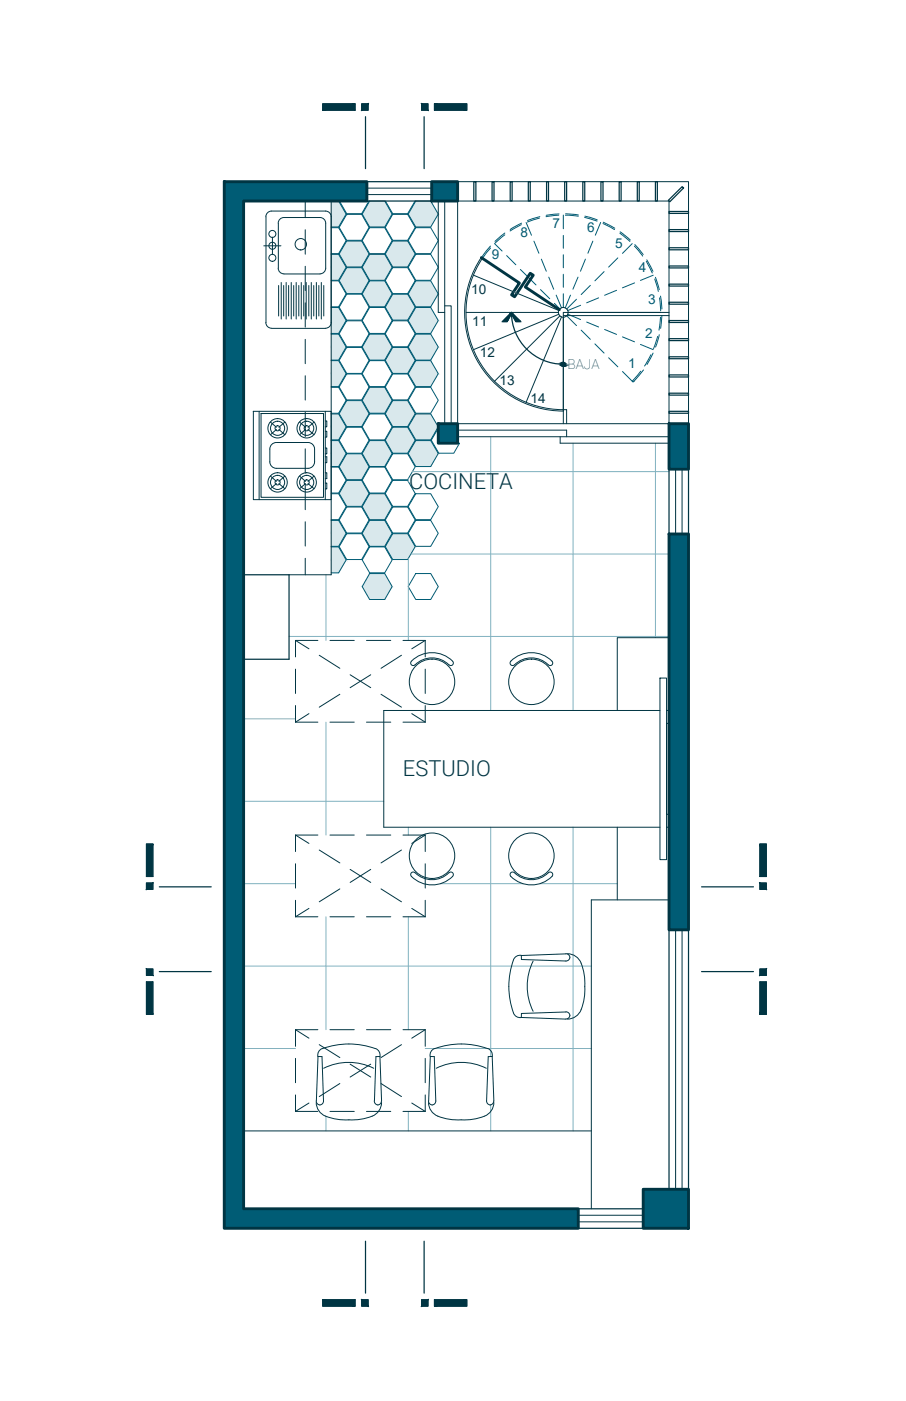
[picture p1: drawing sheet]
<svg xmlns="http://www.w3.org/2000/svg" width="279mm" height="432mm" viewBox="0 0 279 432" stroke-linecap="round" stroke-linejoin="round" font-family="sans-serif">
<defs><g id="words">
<g font-size="6.8" fill="#003543">
<text x="126.2" y="150.7">COCINETA</text>
<text x="124.3" y="239.2">ESTUDIO</text>
</g>
<g font-size="4.2" fill="#005c75">
<text x="170.4" y="70.3">7</text>
<text x="181" y="71.6">6</text>
<text x="160.5" y="72.9">8</text>
<text x="189.7" y="76.5">5</text>
<text x="151.7" y="79.7">9</text>
<text x="197" y="83.8">4</text>
<text x="199.9" y="93.6">3</text>
<text x="199" y="104.1">2</text>
<text x="193.7" y="113.4">1</text>
</g>
<g font-size="4.2" fill="#003543">
<text x="145.3" y="90.5">10</text>
<text x="145.6" y="100.4">11</text>
<text x="148" y="110.1">12</text>
<text x="175" y="113.9">BAJA</text>
<text x="154.1" y="118.7">13</text>
<text x="163.6" y="124.2">14</text>
</g>
</g></defs>
<!-- layer: 0 -->
<g fill="#d9e8ec" stroke="#d9e8ec" stroke-width=".31">
<path d="M128.2 62l7 4-2.4-4zM128.2 62l7 4h-9.3z"/>
<path d="M114 62l6.9 4-2.3-4zM114 62l6.9 4h-9.2z"/>
<path d="M102.1 62l4.7 4-2.4-4zM102.1 62l4.7 4h-4.7z"/>
<path d="M125.9 66l6.9 4 2.4-4zM125.9 66l6.9 4h-4.6z"/>
<path d="M111.7 66l6.9 4 2.3-4zM111.7 66l6.9 4h-4.6z"/>
<path d="M102.1 66l2.3 4 2.4-4zM102.1 66l2.3 4h-2.3z"/>
<path d="M121.1 74.3l6.9 4-2.3-4zM121.1 74.3l6.9 4h-9.2z"/>
<path d="M106.9 74.3l6.9 4-2.3-4zM106.9 74.3l6.9 4h-9.2z"/>
<path d="M118.8 78.3l6.9 4 2.3-4zM118.8 78.3l6.9 4h-4.6z"/>
<path d="M104.6 78.3l6.9 4 2.3-4zM104.6 78.3l6.9 4h-4.6z"/>
<path d="M114 78.4l6.9 4-2.3-4zM114 78.4l6.9 4h-9.2z"/>
<path d="M102.1 78.4l4.7 4-2.4-4zM102.1 78.4l4.7 4h-4.7z"/>
<path d="M111.7 82.4l6.9 4 2.3-4zM111.7 82.4l6.9 4h-4.6z"/>
<path d="M102.1 82.4l2.3 4 2.4-4zM102.1 82.4l2.3 4h-2.3z"/>
<path d="M106.9 82.5l6.9 4-2.3-4zM106.9 82.5l6.9 4h-9.2z"/>
<path d="M104.6 86.5l6.9 4 2.3-4zM104.6 86.5l6.9 4h-4.6z"/>
<path d="M128.2 86.6l7 4-2.4-4zM128.2 86.6l7 4h-9.3z"/>
<path d="M114 86.6l6.9 4-2.3-4zM114 86.6l6.9 4h-9.2z"/>
<path d="M125.9 90.6l6.9 4 2.4-4zM125.9 90.6l6.9 4h-4.6z"/>
<path d="M111.7 90.6l6.9 4 2.3-4zM111.7 90.6l6.9 4h-4.6z"/>
<path d="M121.1 90.7l6.9 4-2.3-4zM121.1 90.7l6.9 4h-9.2z"/>
<path d="M118.8 94.7l6.9 4 2.3-4zM118.8 94.7l6.9 4h-4.6z"/>
<path d="M128.2 94.8l7 4-2.4-4zM128.2 94.8l7 4h-9.3z"/>
<path d="M102.1 94.8l4.7 4-2.4-4zM102.1 94.8l4.7 4h-4.7z"/>
<path d="M102.1 98.8l4.3 .6 .4-.6zM102.1 98.8l4.3 .6h-4.3z"/>
<path d="M125.9 98.8l6.9 4 2.4-4zM125.9 98.8l6.9 4h-4.6z"/>
<path d="M102.1 99.4l2.3 3.4 2-3.4zM102.1 99.4l2.3 3.4h-2.3z"/>
<path d="M128.2 103l7 4-2.4-4zM128.2 103l7 4h-9.3z"/>
<path d="M114 103l6.9 4-2.3-4zM114 103l6.9 4h-9.2z"/>
<path d="M102.1 103l4.7 4-2.4-4zM102.1 103l4.7 4h-4.7z"/>
<path d="M125.9 107l6.9 4 2.4-4zM125.9 107l6.9 4h-4.6z"/>
<path d="M111.7 107l6.9 4 2.3-4zM111.7 107l6.9 4h-4.6z"/>
<path d="M102.1 107l2.3 4 2.4-4zM102.1 107l2.3 4h-2.3z"/>
<path d="M121.1 107.1l6.9 4-2.3-4zM121.1 107.1l6.9 4h-9.2z"/>
<path d="M118.8 111.1l6.9 4 2.3-4zM118.8 111.1l6.9 4h-4.6z"/>
<path d="M128.2 111.2l7 4-2.4-4zM128.2 111.2l7 4h-9.3z"/>
<path d="M102.1 111.2l4.7 4-2.4-4zM102.1 111.2l4.7 4h-4.7z"/>
<path d="M125.9 115.2l6.9 4 2.4-4zM125.9 115.2l6.9 4h-4.6z"/>
<path d="M102.1 115.2l2.3 4 2.4-4zM102.1 115.2l2.3 4h-2.3z"/>
<path d="M114 119.4l6.9 4-2.3-4zM114 119.4l6.9 4h-9.2z"/>
<path d="M111.7 123.4l6.9 4 2.3-4zM111.7 123.4l6.9 4h-4.6z"/>
<path d="M121.1 123.5l6.9 4-2.3-4zM121.1 123.5l6.9 4h-9.2z"/>
<path d="M106.9 123.5l6.9 4-2.3-4zM106.9 123.5l6.9 4h-9.2z"/>
<path d="M118.8 127.5l6.9 4 2.3-4zM118.8 127.5l6.9 4h-4.6z"/>
<path d="M104.6 127.5l6.9 4 2.3-4zM104.6 127.5l6.9 4h-4.6z"/>
<path d="M128.2 127.6l7 4-2.4-4zM128.2 127.6l7 4h-9.3z"/>
<path d="M102.1 127.6l4.7 4-2.4-4zM102.1 127.6l4.7 4h-4.7z"/>
<path d="M125.9 131.6l6.9 4 2.4-4zM125.9 131.6l6.9 4h-4.6z"/>
<path d="M102.1 131.6l2.3 4 2.4-4zM102.1 131.6l2.3 4h-2.3z"/>
<path d="M121.1 131.7l6.9 4-2.3-4zM121.1 131.7l6.9 4h-9.2z"/>
<path d="M118.8 135.7l6.9 4 2.3-4zM118.8 135.7l6.9 4h-4.6z"/>
<path d="M128.2 135.8l7 4-2.4-4zM128.2 135.8l7 4h-9.3z"/>
<path d="M114 135.8l6.9 4-2.3-4zM114 135.8l6.9 4h-9.2z"/>
<path d="M102.1 135.8l4.7 4-2.4-4zM102.1 135.8l4.7 4h-4.7z"/>
<path d="M125.9 139.8l6.9 4 2.4-4zM125.9 139.8l6.9 4h-4.6z"/>
<path d="M111.7 139.8l6.9 4 2.3-4zM111.7 139.8l6.9 4h-4.6z"/>
<path d="M102.1 139.8l2.3 4 2.4-4zM102.1 139.8l2.3 4h-2.3z"/>
<path d="M106.9 139.9l6.9 4-2.3-4zM106.9 139.9l6.9 4h-9.2z"/>
<path d="M104.6 143.9l6.9 4 2.3-4zM104.6 143.9l6.9 4h-4.6z"/>
<path d="M106.9 148.1l6.9 4-2.3-4zM106.9 148.1l6.9 4h-9.2z"/>
<path d="M104.6 152.1l6.9 4 2.3-4zM104.6 152.1l6.9 4h-4.6z"/>
<path d="M114 152.2l6.9 4-2.3-4zM114 152.2l6.9 4h-9.2z"/>
<path d="M111.7 156.2l6.9 4 2.3-4zM111.7 156.2l6.9 4h-4.6z"/>
<path d="M114 160.4l6.9 4-2.3-4zM114 160.4l6.9 4h-9.2z"/>
<path d="M102.1 160.4l4.7 4-2.4-4zM102.1 160.4l4.7 4h-4.7z"/>
<path d="M111.7 164.4l6.9 4 2.3-4zM111.7 164.4l6.9 4h-4.6z"/>
<path d="M102.1 164.4l2.3 4 2.4-4zM102.1 164.4l2.3 4h-2.3z"/>
<path d="M121.1 164.5l6.9 4-2.3-4zM121.1 164.5l6.9 4h-9.2z"/>
<path d="M118.8 168.5l6.9 4 2.3-4zM118.8 168.5l6.9 4h-4.6z"/>
<path d="M102.1 168.6l4.7 4-2.4-4zM102.1 168.6l4.7 4h-4.7z"/>
<path d="M102.1 172.6l2.3 4 2.4-4zM102.1 172.6l2.3 4h-2.3z"/>
<path d="M114 176.8l6.9 4-2.3-4zM114 176.8l6.9 4h-9.2z"/>
<path d="M111.7 180.8l6.9 4 2.3-4zM111.7 180.8l6.9 4h-4.6z"/>
</g>
<!-- layer: H. Medio -->
<g fill="none" stroke="#005c75" stroke-width=".31">
<path d="M102.1 70.2h2.3l2.4 4-2.4 4h-2.3M102.1 78.4h2.3l2.4 4-2.4 4h-2.3M102.1 62h2.3l2.4 4-2.4 4h-2.3M104.7 62l2.2 3.9h4.6l2.3-3.9M106.9 66.1h4.6l2.3 4-2.3 4h-4.6l-2.3-4zM106.9 74.3h4.6l2.3 4-2.3 4h-4.6l-2.3-4zM114 70.2h4.6l2.3 4-2.3 4h-4.6l-2.3-4zM114 78.4h4.6l2.3 4-2.3 4h-4.6l-2.3-4zM114 62h4.6l2.3 4-2.3 4h-4.6l-2.3-4zM118.9 62l2.2 3.9h4.6l2.3-3.9M121.1 66.1h4.6l2.3 4-2.3 4h-4.6l-2.3-4zM121.1 74.3h4.6l2.3 4-2.3 4h-4.6l-2.3-4z"/>
<path d="M128.2 62h4.6l2.4 4-2.4 4h-4.6l-2.3-4zM128.2 70.2h4.6l2.4 4-2.4 4h-4.6l-2.3-4zM128.2 78.4h4.6l2.4 4-2.4 4h-4.6l-2.3-4zM151.2 75.8l-2.8 3.6M151.3 76.4l-2.5 3.2M152.5 75.1l2.3 2.3M155.7 71.8l-3.1 2.6M155.7 72.4l-3.1 2.6M156.2 78.8l2.9 2.8M160.8 69.2l-3.5 2M160.9 68.8l-3.6 1.9M162.2 68.6l1.7 3.9"/>
<path d="M164.7 74.3l1.5 3.7M166.4 67.2l-3.8 1.2M166.5 66.7l-3.8 1.3M166.9 79.9l1.6 3.7M172.3 66.3l-3.9 .5M172.4 65.9l-4 .5M173.7 66.3v4.2M173.7 72.5v4M173.7 78.5v4M174.4 66.3l3.9 .4M174.4 65.9l4 .4M180.3 67l3.8 1.1"/>
<path d="M180.4 66.6l3.8 1.2M180.5 79.9l-1.5 3.7M182.8 74.3l-1.5 3.7M185.2 68.6l-1.6 3.9M186 68.9l3.5 1.9M186 68.5l3.6 1.8M190.5 79.5l-2.8 2.8M191.2 71.9l3.1 2.5M191.2 71.4l3.2 2.6M195 75.1l-3 3M195.7 75.8l2.5 3.1M195.8 75.4l2.6 3"/>
<path d="M102.1 86.6h2.3l2.4 4-2.4 4h-2.3M102.1 94.8h2.3l2.4 4-2.4 4h-2.3M106.9 82.5h4.6l2.3 4-2.3 4h-4.6l-2.3-4zM106.9 90.7h4.6l2.3 4-2.3 4h-4.6l-2.3-4zM106.9 98.9h4.6l2.3 4-2.3 4h-4.6l-2.3-4zM114 86.6h4.6l2.3 4-2.3 4h-4.6l-2.3-4zM114 94.8h4.6l2.3 4-2.3 4h-4.6l-2.3-4zM121.1 82.5h4.6l2.3 4-2.3 4h-4.6l-2.3-4zM121.1 90.7h4.6l2.3 4-2.3 4h-4.6l-2.3-4zM121.1 98.9h4.6l2.3 4-2.3 4h-4.6l-2.3-4zM128.2 86.6h4.6l2.4 4-2.4 4h-4.6l-2.3-4zM128.2 94.8h4.6l2.4 4-2.4 4h-4.6l-2.3-4z"/>
<path d="M160.5 83l2.3 2.3M163.6 86.1l1.7 1.7M166.7 89.3l2.8 2.8M169.2 85.4l1.6 3.7M171 93.5l1.7 1.7M171.5 91l1.7 3.9M173.7 84.5v4M173.7 90.5v4.3M174.8 97.4l3 3M175.1 96.8l4 1.7M175.9 91l-1.6 3.9M177.8 92.2l-3 3"/>
<path d="M178.3 85.4l-1.6 3.7M179.1 94.1l-4 1.6M180.9 99.3l3.7 1.5M182.1 88l-2.9 2.8M184.6 91.8l-3.7 1.5M186.3 83.7l-2.8 2.9M190.1 89.5l-3.6 1.5M195.7 87.2l-3.7 1.5M199.3 80.6l1.9 3.5M199.5 80.1l1.9 3.5M201.5 84.8l-4 1.6M201.9 86l1.1 3.8"/>
<path d="M202.1 85.5l1.2 3.8M203.4 91.8l.3 4M203.7 91.3l.4 3.9M203.7 97.8l-.5 4M204.1 97.2l-.4 4M102.1 103h2.3l2.4 4-2.4 4h-2.3M102.1 111.2h2.3l2.4 4-2.4 4h-2.3M102.1 119.4h2.3l2.4 4-2.4 4h-2.3M106.9 107.1h4.6l2.3 4-2.3 4h-4.6l-2.3-4zM106.9 115.3h4.6l2.3 4-2.3 4h-4.6l-2.3-4zM114 103h4.6l2.3 4-2.3 4h-4.6l-2.3-4zM114 111.2h4.6l2.3 4-2.3 4h-4.6l-2.3-4z"/>
<path d="M114 119.4h4.6l2.3 4-2.3 4h-4.6l-2.3-4zM121.1 107.1h4.6l2.3 4-2.3 4h-4.6l-2.3-4zM121.1 115.3h4.6l2.3 4-2.3 4h-4.6l-2.3-4zM128.2 103h4.6l2.4 4-2.4 4h-4.6l-2.3-4zM128.2 111.2h4.6l2.4 4-2.4 4h-4.6l-2.3-4zM128.2 119.4h4.6l2.4 4-2.4 4h-4.6l-2.3-4zM179.2 101.8l2.9 2.8M183.5 106l2.8 2.8M186.5 101.5l3.6 1.6M187.7 110.3l2.8 2.8M192 103.8l3.7 1.6M192 114.5l3 3"/>
<path d="M197.5 106.2l4 1.6M198.4 114l-3.2 3.8-.2-.3 2.6-3.1M200.7 109.3l-1.9 3.5M201.4 108.8l-1.9 3.5M202.8 103.7l-1.3 3.8M203.3 103.2l-1.1 3.8M102.1 127.6h2.3l2.4 4-2.4 4h-2.3M102.1 135.8h2.3l2.4 4-2.4 4h-2.3M106.9 123.5h4.6l2.3 4-2.3 4h-4.6l-2.3-4zM106.9 131.7h4.6l2.3 4-2.3 4h-4.6l-2.3-4zM106.9 139.9h4.6l2.3 4-2.3 4h-4.6l-2.3-4zM114 127.6h4.6l2.3 4-2.3 4h-4.6l-2.3-4z"/>
<path d="M114 135.8h4.6l2.3 4-2.3 4h-4.6l-2.3-4zM121.1 123.5h4.6l2.3 4-2.3 4h-4.6l-2.3-4zM121.1 131.7h4.6l2.3 4-2.3 4h-4.6l-2.3-4zM121.1 139.9h4.6l2.3 4-2.3 4h-4.6l-2.3-4zM128.2 127.6h4.6l2.4 4-2.4 4h-4.6l-2.3-4zM128.2 135.8h4.6l2.4 4-2.4 4h-4.6l-2.3-4zM135.2 132l-2.2 3.7 2.3 4h4.6l1.8-3.1h-.6M102.1 144h2.3l2.4 4-2.4 4h-2.3M102.1 152.2h2.3l2.4 4-2.4 4h-2.3M106.9 148.1h4.6l2.3 4-2.3 4h-4.6l-2.3-4zM106.9 156.3h4.6l2.3 4-2.3 4h-4.6l-2.3-4zM114 144h4.6l2.3 4-2.3 4h-4.6l-2.3-4z"/>
<path d="M114 152.2h4.6l2.3 4-2.3 4h-4.6l-2.3-4zM121.1 148.1h4.6l2.3 4-2.3 4h-4.6l-2.3-4zM121.1 156.3h4.6l2.3 4-2.3 4h-4.6l-2.3-4zM128.2 152.2h4.6l2.4 4-2.4 4h-4.6l-2.3-4zM102.1 160.4h2.3l2.4 4-2.4 4h-2.3M102.1 168.6h2.3l2.4 4-2.4 4h-2.3M106.9 164.5h4.6l2.3 4-2.3 4h-4.6l-2.3-4zM114 160.4h4.6l2.3 4-2.3 4h-4.6l-2.3-4zM114 168.6h4.6l2.3 4-2.3 4h-4.6l-2.3-4zM114 176.8h4.6l2.3 4-2.3 4h-4.6l-2.3-4zM121.1 164.5h4.6l2.3 4-2.3 4h-4.6l-2.3-4zM128.2 160.4h4.6l2.4 4-2.4 4h-4.6l-2.3-4z"/>
<path d="M128.2 176.8h4.6l2.4 4-2.4 4h-4.6l-2.3-4z"/>
</g>
<!-- layer: Muro Relleno -->
<g fill="#005c75" stroke="#005c75" stroke-width=".31">
<path d="M133.1 56l8 6v-6zM133.1 56l8 6h-8z"/>
<path d="M69.2 56l43.9 6v-6zM69.2 56l43.9 6h-43.9z"/>
<path d="M135.2 130.6l5.9 6v-6zM135.2 130.6l5.9 6h-5.9z"/>
<path d="M206.3 130.6l6 14v-14zM206.3 130.6l6 14h-6z"/>
<path d="M206.3 164.6l6 122v-122zM206.3 164.6l6 122h-6z"/>
<path d="M69.2 62l5.9 310.6v-310.6zM69.2 62l5.9 310.6h-5.9z"/>
<path d="M198.4 366.6l13.9 12v-12zM198.4 366.6l13.9 12h-13.9z"/>
<path d="M69.2 372.6l109.1 6v-6zM69.2 372.6l109.1 6h-109.1z"/>
</g>
<!-- layer: C. Media -->
<g fill="none" stroke="#003543" stroke-width=".38">
<path d="M113.1 56h20M146.1 56h.7v6h-.7zM151.8 56h.5v6h-.5zM157.3 56h.6v6h-.6zM162.9 56h.6v6h-.6zM168.6 56h.5v6h-.5zM174.1 56h.6v6h-.6zM179.7 56h.6v6h-.6zM185.3 56h.7v6h-.7zM191 56h.5v6h-.5zM196.5 56h.6v6h-.6zM202.1 56h.6v6h-.6z"/>
<path d="M113.1 62h20M206.1 61.8l4.3-4.3 .4 .4-4.2 4.3zM206.3 65.2h6v.6h-6zM206.3 70.8h6v.6h-6zM206.3 76.4h6v.6h-6zM157.7 96.3a16 16 0 0 0 16 16M157.7 96.3l2.9 2.8h-1.5l-1.4-2.4-1.3 2.4h-1.5zM206.3 98.8h6v.6h-6zM206.3 87.6h6v.6h-6zM206.3 93.2h6v.6h-6zM206.3 82h6v.6h-6zM206.3 115.6h6v.6h-6z"/>
<path d="M206.3 104.4h6v.6h-6zM206.3 110h6v.6h-6zM206.3 126.8h6v.6h-6zM206.3 121.2h6v.6h-6zM206.3 144.6v20M212.3 144.6v20M75.1 177.2h14v26h-14M206.3 286.6v80M212.3 286.6v80M178.3 372.6h20.1M178.3 378.6h20.1"/>
<circle cx="173.7" cy="112.3" r=".61"/>
</g>
<!-- layer: C. Delgada -->
<g fill="none" stroke="#003543" stroke-width=".31">
<path d="M99.5 32h10v2h-10zM111.5 32h2v2h-2zM130 32h2v2h-2zM134 32h10v2h-10zM113.1 58h20M113.1 60h20M141.1 56h71.2v74.6M94.1 62v5.1M94.1 70.8v7.5M102.1 62v115.2h-13M135.2 62v34.3h1.9M137.1 62v68.6"/>
<path d="M94.1 82.1v7.5M94.1 93.3v7.5M137.1 94.3h2v36.3M94.1 104.6v7.5M94.1 115.8v7.5M94.1 127.1v7.5M94.1 138.3v7.5M141.1 134.6h65.2M141.1 132.6h33.6v2M141.1 130.6v-68.6h65.2v68.6M172.7 134.6v2h33.6M94.1 149.6v7.5"/>
<path d="M208.4 144.6v20M210.3 144.6v20M94.1 160.8v7.5M94.1 172.1v5.1M91.1 197.4v5.1M91.1 197.4l4.2 2.6M91.1 197.4h6.9M101.8 197.4h7.4M113 197.4h7.5M124.3 197.4h6.8M131.1 197.4v5.1M131.1 197.4l-4.1 2.6"/>
<path d="M91.1 206.2v7.5M91.1 217.5v5.1M95.3 219.9l-4.2 2.7M98.5 202l6.3 4M104.8 214l-6.3 4M108 208l6.3 3.9M114.3 208l-6.3 3.9M117.5 214l6.3 4M123.8 202l-6.3 4M127 219.9l4.1 2.7M131.1 206.2v7.5M131.1 217.5v5.1"/>
<path d="M91.1 222.6h6.9M101.8 222.6h7.4M113 222.6h7.5M124.3 222.6h6.8M91.1 257.4v5.1M91.1 257.4l4.2 2.6M91.1 257.4h6.9M101.8 257.4h7.4M113 257.4h7.5M124.3 257.4h6.8M131.1 257.4v5.1M131.1 257.4l-4.1 2.6"/>
<path d="M45.2 260.1h1.9v10.1h-1.9zM45.2 272.1h1.9v2h-1.9zM91.1 266.2v7.5M91.1 277.5v5.1M95.3 280l-4.2 2.6M98.5 262l6.3 4M104.8 274l-6.3 3.9M108 268l6.3 4M114.3 268l-6.3 4M117.5 274l6.3 3.9M123.8 262l-6.3 4M127 280l4.1 2.6"/>
<path d="M131.1 266.2v7.5M131.1 277.5v5.1M234.3 260.1h2v10.1h-2zM234.3 272.1h2v2h-2zM45.2 298.6h1.9v2h-1.9zM91.1 282.6h6.9M101.8 282.6h7.4M113 282.6h7.5M124.3 282.6h6.8M208.4 286.6v80M210.3 286.6v80M234.3 298.6h2v2h-2z"/>
<path d="M45.2 302.6h1.9v10.1h-1.9zM91.1 317.4v5.1M91.1 317.4l4.2 2.6M91.1 317.4h6.9M101.8 317.4h7.4M113 317.4h7.5M124.3 317.4h6.8M131.1 317.4v5.1M131.1 317.4l-4.1 2.6M234.3 302.6h2v10.1h-2zM91.1 326.2v7.5M91.1 337.5v5"/>
<path d="M95.3 340l-4.2 2.5M98.5 322l6.3 4M104.8 334l-6.3 4M108 328l6.3 4M114.3 328l-6.3 4M117.5 334l6.3 4M123.8 322l-6.3 4M127 340l4.1 2.5M131.1 326.2v7.5M131.1 337.5v5M91.1 342.5h6.9M101.8 342.5h7.4"/>
<path d="M113 342.5h7.5M124.3 342.5h6.8M178.3 374.6h20.1M178.3 376.6h20.1M99.5 400.6h10v2h-10zM111.5 400.6h2v2h-2zM130 400.6h2v2h-2zM134 400.6h10v2h-10z"/>
</g>
<!-- layer: H. Medio -->
<g fill="none" stroke="#80b2c0" stroke-width=".31">
<path d="M151.3 134.6v84.4M176.7 136.6v82.4M202.1 136.6v59.9M125.9 147.5v.9M127.2 145.4h79.1M100.5 177.2v20.2M125.9 172.1v8.6M126.7 170.8h79.6M89.1 196.2h117.2M125.9 180.8v16.6M75.1 221.6h16M100.5 222.6v34.8"/>
<path d="M75.1 247h43.2M125.9 255v2.4M151.3 255v70.6M176.7 255v93.6M75.1 272.4h16M135.9 272.4h25.4M166.5 272.4h23.9M75.1 297.8h107.3M100.5 282.6v34.8M125.9 282.6v34.8M75.1 323.2h16M131.1 323.2h51.3"/>
<path d="M100.5 344.1v4.5M125.9 342.5v6.1M151.3 340.6v8"/>
</g>
<!-- layer: Muebles -->
<g fill="none" stroke="#003543" stroke-width=".31">
<path d="M81.4 75.8h5.2M82 66.8a1.76 1.76 0 0 1 1.8-1.7h16.6a1.76 1.76 0 0 1 1.7 1.7v32.6M82 66.8v32.6M84 73.1v5.3M85.8 68.8a1.76 1.76 0 0 1 1.8-1.8h11.1l.9 .3a1.76 1.76 0 0 1 .8 1.5M85.8 68.8v13.8a1.83 1.83 0 0 0 1.8 1.8h11.1a1.76 1.76 0 0 0 1.7-1.8v-13.8M82 99.4a1.76 1.76 0 0 0 1.7 1.8M85.9 88v9.4M86.7 87.1v11.2M87.5 88v9.4M88.3 87.1v11.2M89 88v9.4"/>
<path d="M89.8 87.1v11.2M90.6 88v9.4M91.3 87.1v11.2M92.1 88v9.4M92.9 87.1v11.2M93.7 88v9.4M94.4 87.1v11.2M95.2 88v9.4M96 87.1v11.2M96.8 88v9.4M97.6 87.1v11.2M98.3 88v9.4"/>
<path d="M99.1 87.1v11.2M99.9 88v9.4M102.1 99.4a1.76 1.76 0 0 1-1.7 1.8M83.8 101.2h16.6M78.1 126.8h24v27.2h-24zM79.9 126.8v27.2M80.5 127.5h19.3v25.8h-19.3zM83.4 130.1l1.8 1.6M85.2 136.4a2.01 2.01 0 0 0-2 2v3.9a2.01 2.01 0 0 0 2 2M85.2 136.4h9.8M85.2 132.4l-1.8 1.6M86 132.4l1.9 1.6"/>
<path d="M87.9 130.1l-1.9 1.6M92.4 130.1l1.8 1.6M94.2 132.4l-1.8 1.6M95 132.4l1.9 1.6M95 136.4a2.01 2.01 0 0 1 2 2v3.9a2.01 2.01 0 0 1-2 2M96.9 130.1l-1.9 1.6M100.3 138.1h.5v1.8h-.5M100.3 132.9h.5v1.8h-.5M100.3 129.7h.5v1.9h-.5M100.3 126.8v27.2M83.4 146.7l1.8 1.7M85.2 144.3h9.8"/>
<path d="M85.2 149l-1.8 1.7M86 149l1.9 1.7M87.9 146.7l-1.9 1.7M92.4 146.7l1.8 1.7M94.2 149l-1.8 1.7M95 149l1.9 1.7M96.9 146.7l-1.9 1.7M100.3 140.8h.5v1.8h-.5M100.3 145.7h.5v1.8h-.5M100.3 148.9h.5v1.8h-.5M206.3 196.5h-15.9v22.5M139.6 203.8a8.9 8.9 0 0 0-12.9 .3l.2 .8 .8 .2a7.7 7.7 0 0 1 11 0h.6l.5-.5-.2-.8"/>
<path d="M169.1 204.9a.79 .79 0 0 0 1.1 0 .79 .79 0 0 0 0-1.1 8.9 8.9 0 0 0-12.8 .3l.1 .8 .9 .2a7.6 7.6 0 0 1 10.7-.2M203.5 209h2.1v56h-2.1zM203.5 219h-85.2v36h85.2M205.6 219h.7M205.6 223h.7v28h-.7zM190.4 255v22.4M205.6 255h.7M139.6 270.1a.8 .8 0 0 0 0-1.1 .8 .8 0 0 0-1.1 0 7.6 7.6 0 0 1-10.8-.2l-.8 .2-.2 .8a8.9 8.9 0 0 0 12.9 .3M169.1 269a7.6 7.6 0 0 1-10.7-.2l-.9 .2-.1 .8a8.8 8.8 0 0 0 13 0v-.6l-.4-.4-.9 .2M206.3 277.4h-23.9v95.2M160.8 294.5a2.34 2.34 0 0 0-2.7 2.2 23.9 23.9 0 0 0 .3 15.5M160.8 295.7l13.7 .5"/>
<path d="M164.4 296.2a17.3 17.3 0 0 0 0 15.5M174.5 293.9a1.13 1.13 0 0 1 1.3 1.2 1.13 1.13 0 0 1-1.3 1.1M174.5 294l-13.7 .5v1.2M175 293.9a4.9 4.9 0 0 1 4.7 4.5l.6 3.2v2.4M158.4 312.2a2.14 2.14 0 0 0 2.4 1.4M160.8 312.4v1.2l13.7 .5M174.5 311.9a1.11 1.11 0 0 1 1.3 1.1 1.11 1.11 0 0 1-1.3 1.1M174.5 311.9l-13.7 .5M179.2 311.2a4.6 4.6 0 0 1-4.2 2.9M180.3 304a16.8 16.8 0 0 1-1.1 7.2M97.5 339.8a4.6 4.6 0 0 0 2.9 4.2M99.3 325.7l-1.2-.1-.6 13.7 .2 .7 .9 .6"/>
<path d="M99.3 325.6l.5 13.7-.2 .7-.9 .6M99.4 323.2a2.14 2.14 0 0 0-1.4 2.4M99.4 323.2a22.8 22.8 0 0 1 17.2 .5 2.14 2.14 0 0 1 .6 1.9M99.8 329.3a17.3 17.3 0 0 1 15.5 0M115.4 339.3l.2 .7 .9 .6M115.9 325.6l-.4 13.7M117.2 325.6l.4 13.7-.2 .7-.9 .6M117.2 325.6l-1.2 .1M117.7 339.8a4.9 4.9 0 0 1-4.5 4.7l-3.2 .6h-2.4M132.2 339.8a4.6 4.6 0 0 0 2.8 4.2M132.2 339.3l.1 .7 1 .6M132.7 325.6l-.5 13.7"/>
<path d="M132.7 325.6l1.2 .1M133.9 325.6l.5 13.7-.2 .7-.9 .6M134 323.2a2.14 2.14 0 0 0-1.3 2.4M134 323.2a22.8 22.8 0 0 1 17.3 .5 2.14 2.14 0 0 1 .5 1.9M134.5 329.3a17.3 17.3 0 0 1 15.5 0M150.6 325.6l-.5 13.7 .2 .7 .9 .6M151.8 325.6l.5 13.7-.2 .7-1 .6M151.8 325.6l-1.2 .1M152.3 339.8a4.9 4.9 0 0 1-4.5 4.7l-3.1 .6h-2.5M75.1 348.6h107.3M100.4 344a16.8 16.8 0 0 0 7.2 1.1M135 344a16.8 16.8 0 0 0 7.2 1.1"/>
<circle cx="84" cy="75.7" r="1.08"/>
<circle cx="84" cy="72.1" r="1.08"/>
<circle cx="84" cy="79.5" r="1.08"/>
<circle cx="92.8" cy="75.3" r="1.76"/>
<circle cx="85.6" cy="132" r="2.98"/>
<circle cx="85.6" cy="132" r=".78"/>
<circle cx="85.6" cy="132" r="2.18"/>
<circle cx="94.6" cy="132" r="2.98"/>
<circle cx="94.6" cy="132" r=".78"/>
<circle cx="94.6" cy="132" r="2.18"/>
<circle cx="85.6" cy="148.7" r="2.98"/>
<circle cx="85.6" cy="148.7" r=".78"/>
<circle cx="85.6" cy="148.7" r="2.18"/>
<circle cx="94.6" cy="148.7" r="2.98"/>
<circle cx="94.6" cy="148.7" r=".78"/>
<circle cx="94.6" cy="148.7" r="2.18"/>
<circle cx="133.2" cy="210.2" r="7"/>
<circle cx="163.9" cy="210.2" r="7"/>
<circle cx="133.2" cy="263.7" r="7"/>
<circle cx="163.9" cy="263.7" r="7"/>
</g>
<!-- layer: 0 -->
<g fill="none" stroke="#003543" stroke-width=".31">
<path d="M148.4 79.4a30.4 30.4 0 0 0 25.3 47.3M148.8 79.6a30 30 0 0 0 25.9 46.7v4.3M143.7 96.3h28.5M146 84.8l12.4 5.1M159.4 90.4l13 5.3M162.8 85.3l.8 .8M172.4 96.8l-26.4 11M172.7 97.4l-20.2 20.1M173.2 97.6l-11 26.4M173.7 97.3h32.6M206.3 96.3h-32.6v34.3M141.1 130.6h65.2"/>
<circle cx="173.7" cy="96.3" r="1.5"/>
</g>
<path d="M148.4 79.4l11.8 7.8-2.4 3.7 .9 .6 4.8-7.3 1 .6-2.5 3.7 10.5 6.9" fill="none" stroke="#003543" stroke-width=".89"/>
<path d="M158.4 89.9l1 .5" fill="none" stroke="#636466" stroke-width=".31"/>
<path d="M112.7 36v16M130.8 36v16M49.1 273.3h16M216.4 273.3h16M49.1 299.5h16M216.4 299.5h16M112.7 382.6v16M130.8 382.6v16" fill="none" stroke="#003543" stroke-width=".38"/>
<!-- layer: C. Delgada -->
<g fill="#003543" stroke="#003543" stroke-width=".31">
<path d="M45.2 260.1h1.9l-1.9 10.1zM47.1 260.1l-1.9 10.1h1.9z"/>
<path d="M45.2 272.1h1.9l-1.9 2zM47.1 272.1l-1.9 2h1.9z"/>
<path d="M99.5 400.6l10 2h-10zM99.5 400.6l10 2v-2z"/>
<path d="M111.5 400.6l2 2h-2zM111.5 400.6l2 2v-2z"/>
<path d="M234.3 260.1l2 10.1v-10.1zM234.3 260.1l2 10.1h-2z"/>
<path d="M234.3 272.1l2 2v-2zM234.3 272.1l2 2h-2z"/>
<path d="M45.2 302.6v10.1h1.9zM45.2 302.6h1.9v10.1z"/>
<path d="M45.2 298.6v2h1.9zM45.2 298.6h1.9v2z"/>
<path d="M236.3 302.6v10.1h-2zM234.3 302.6v10.1l2-10.1z"/>
<path d="M234.3 300.6l2-2v2zM234.3 298.6v2l2-2z"/>
<path d="M99.5 32v2l10-2zM99.5 34l10-2v2z"/>
<path d="M111.5 32v2l2-2zM111.5 34l2-2v2z"/>
<path d="M134 32h10v2zM134 32v2h10z"/>
<path d="M130 32h2v2zM130 32v2h2z"/>
<path d="M134 402.6h10v-2zM134 400.6h10l-10 2z"/>
<path d="M132 400.6l-2 2h2zM130 400.6h2l-2 2z"/>
</g>
<!-- layer: C. Gruesa -->
<path d="M69.2 56h43.9v6h-38v310.6h103.2v6h-109.1zM133.1 56h8v6h-8zM135.2 130.6h5.9v6h-5.9zM206.3 130.6h6v14h-6zM206.3 164.6h6v122h-6zM198.4 366.6h13.9v12h-13.9z" fill="none" stroke="#003543" stroke-width=".89"/>
<!-- layer: C. Media -->
<g fill="#003543" stroke="#003543" stroke-width=".31">
<path d="M173.5 111.7h.2z"/>
<path d="M173.7 112.8h.3z"/>
<path d="M157.7 96.3l.5 .4h-.9z"/>
<path d="M173.7 111.7h.3zM173.7 111.7h.3z"/>
<path d="M173.5 111.7l.2 .1zM173.4 111.8h.3z"/>
<path d="M173.7 111.7l.4 .1zM173.7 111.7l.4 .1z"/>
<path d="M173.4 111.8l.3 .1zM173.3 111.9h.4z"/>
<path d="M173.7 111.8l.4 .1zM173.7 111.8l.4 .1z"/>
<path d="M173.3 111.9l.4 .1zM173.3 111.9l.4 .1z"/>
<path d="M173.7 111.9l.5 .1zM173.7 111.9l.5 .1z"/>
<path d="M173.3 112h.4zM173.3 112h.4z"/>
<path d="M173.7 112h.6zM173.7 112h.6z"/>
<path d="M173.2 112l.5 .2zM173.2 112l.5 .2z"/>
<path d="M173.7 112l.6 .2zM173.7 112l.6 .2z"/>
<path d="M173.1 112.3h.6zM173.1 112.3h.6z"/>
<path d="M173.7 112.2l.7 .1zM173.7 112.2l.7 .1z"/>
<path d="M173.2 112.2l.5 .1zM173.2 112.2l.5 .1z"/>
<path d="M173.7 112.3h.7zM173.7 112.3h.7z"/>
<path d="M173.7 112.3h.7zM173.7 112.3l.6 .1z"/>
<path d="M173.1 112.3l.6 .1zM173.1 112.3l.6 .1z"/>
<path d="M173.7 112.4h.6zM173.7 112.4h.6z"/>
<path d="M173.1 112.4l.6 .1zM173.1 112.4l.6 .1z"/>
<path d="M173.7 112.4l.6 .1zM173.7 112.4l.6 .1z"/>
<path d="M173.2 112.5l.5 .1zM173.2 112.5l.5 .1z"/>
<path d="M173.7 112.5h.6zM173.7 112.5l.5 .1z"/>
<path d="M173.2 112.6h.5zM173.2 112.6h.5z"/>
<path d="M173.7 112.6h.5zM173.7 112.6l.4 .1z"/>
<path d="M173.3 112.6l.4 .1zM173.3 112.6l.4 .1z"/>
<path d="M173.3 112.7l.4 .1zM173.3 112.7l.4 .1z"/>
<path d="M173.7 112.7h.4zM173.7 112.7l.4 .1z"/>
<path d="M173.4 112.8h.3zM173.4 112.8h.3z"/>
<path d="M173.7 112.8h.4zM173.7 112.8h.3z"/>
<path d="M173.5 112.8h.2zM173.5 112.8h.2z"/>
<path d="M173.6 112.8l.1 .1zM173.6 112.8l.1 .1z"/>
<path d="M157.3 96.7l-2.4 2.4h1.5zM157.3 96.7h.4l-1.3 2.4z"/>
<path d="M157.7 96.7l1.4 2.4h1.5zM157.7 96.7h.5l2.4 2.4z"/>
</g>
<use href="#words"/>
</svg>
